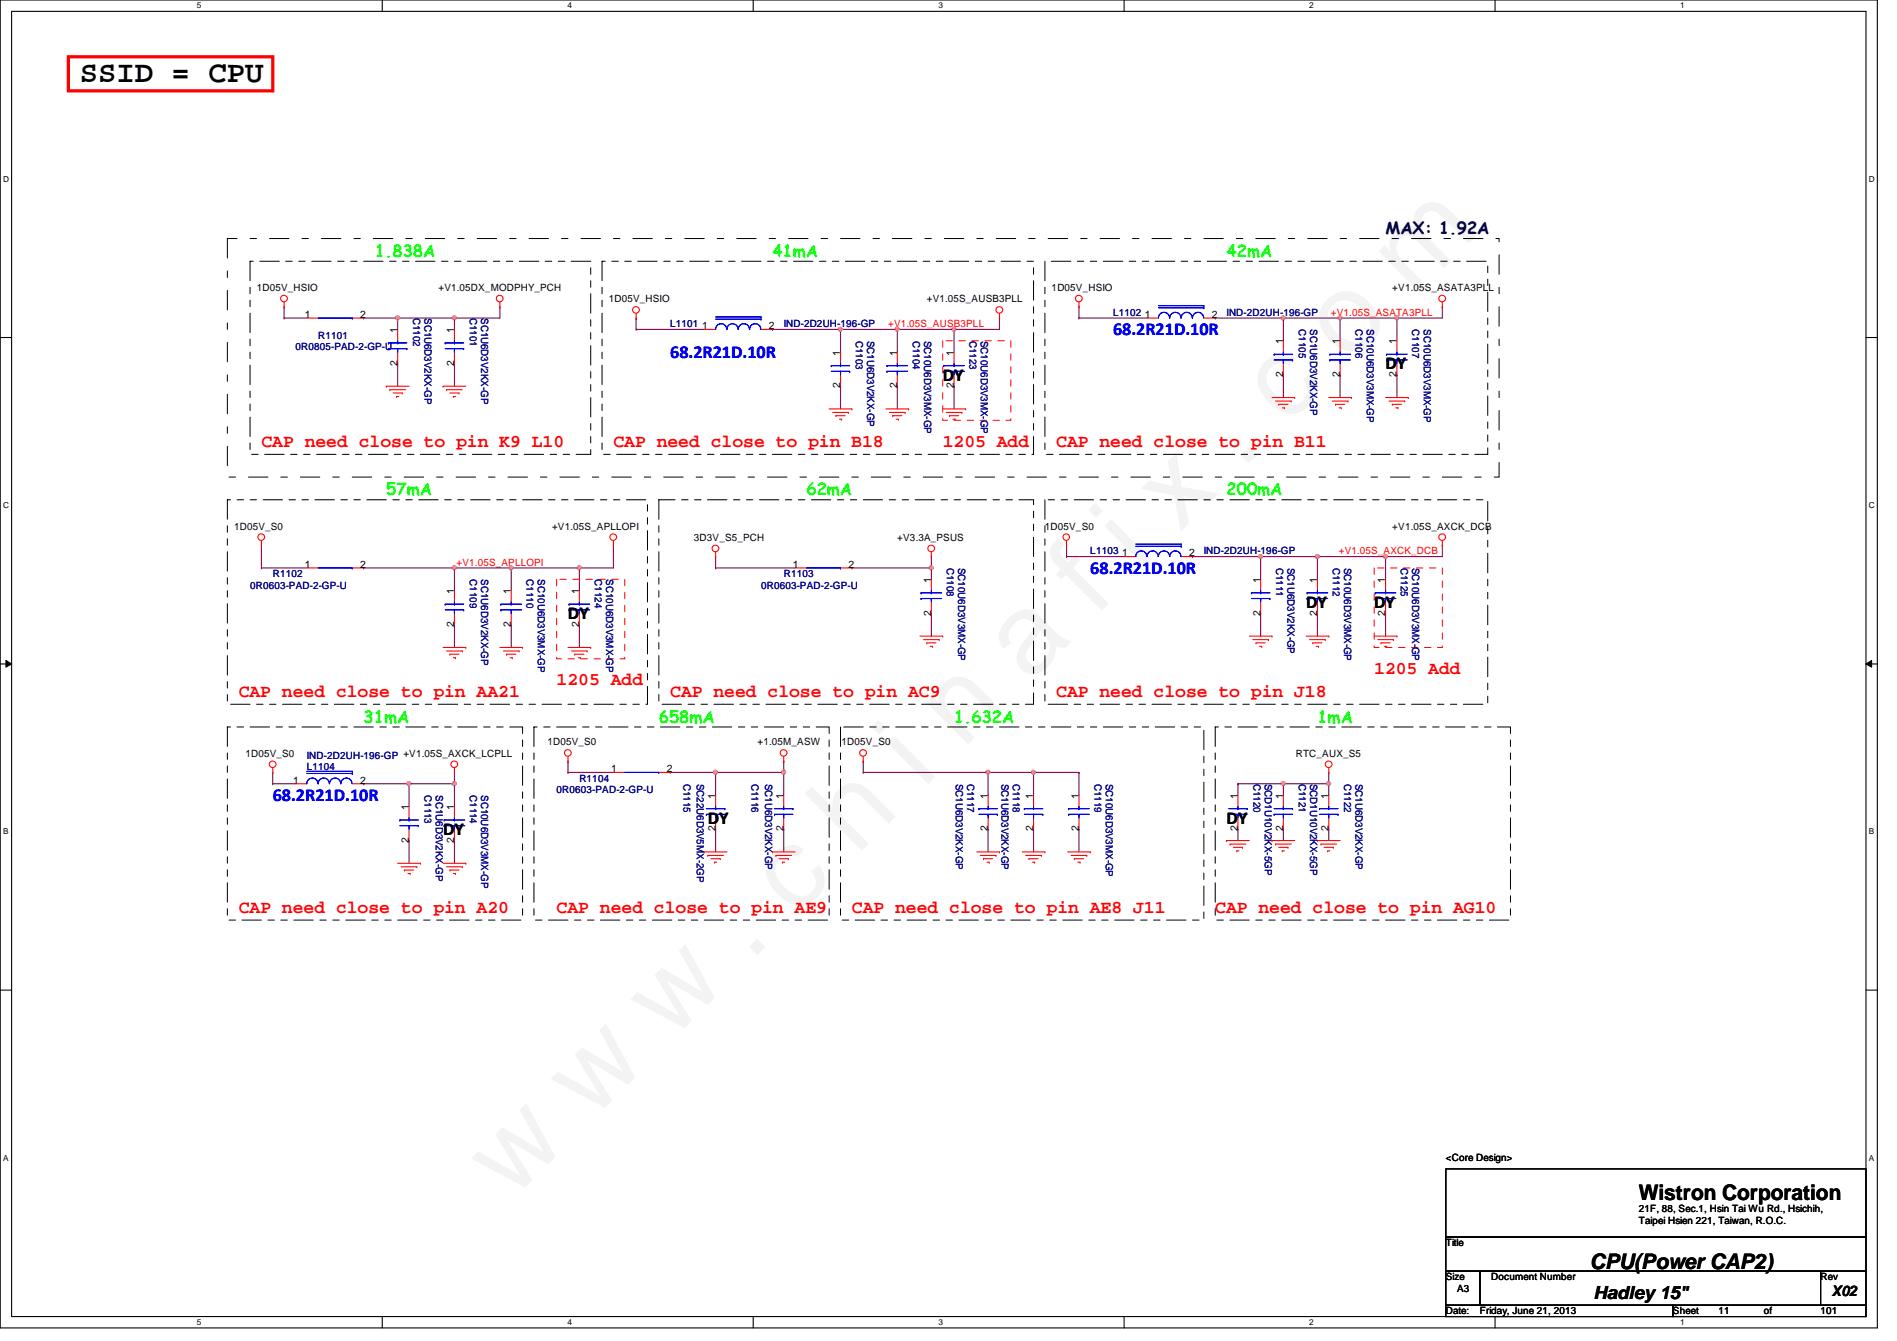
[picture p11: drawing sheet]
<svg xmlns="http://www.w3.org/2000/svg" width="297mm" height="210mm" viewBox="0 0 297 210" stroke-linecap="round" stroke-linejoin="round" font-family="sans-serif">
<defs><g id="words">
<text font-size="17.6" fill="#f0f" x="80.1" y="188" transform="rotate(-45 80.1 188)">w w w . c h i n a f i x . c o m</text>
<text font-size="4.8" x="12.5" y="12.9">SSID = CPU</text>
<g font-size="3.3">
<text x="256.6" y="187.9">Wistron Corporation</text>
<text x="249" y="198.6">CPU(Power CAP2)</text>
</g>
<g font-size="2.8" fill="#00f">
<text x="174.3" y="52.5">68.2R21D.10R</text>
<text x="104.9" y="56">68.2R21D.10R</text>
<text x="170.7" y="89.8">68.2R21D.10R</text>
<text x="42.7" y="125.4">68.2R21D.10R</text>
</g>
<g font-size="2.8">
<text x="147.6" y="59.6">DY</text>
<text x="217" y="57.8">DY</text>
<text x="204.5" y="95.2">DY</text>
<text x="215.2" y="95.2">DY</text>
<text x="88.9" y="96.9">DY</text>
<text x="69.4" y="130.7">DY</text>
<text x="110.8" y="128.9">DY</text>
<text x="192.1" y="128.9">DY</text>
<text x="249.5" y="203.3">Hadley 15&quot;</text>
</g>
<g font-size="2.8" fill="#f00">
<text x="40.9" y="69.9">CAP need close to pin K9 L10</text>
<text x="96.1" y="69.9">CAP need close to pin B18</text>
<text x="147.6" y="69.9">1205 Add</text>
<text x="165.4" y="69.9">CAP need close to pin B11</text>
<text x="87.2" y="107.3">1205 Add</text>
<text x="215.2" y="105.5">1205 Add</text>
<text x="37.4" y="109.1">CAP need close to pin AA21</text>
<text x="104.9" y="109.1">CAP need close to pin AC9</text>
<text x="165.4" y="109.1">CAP need close to pin J18</text>
<text x="37.4" y="142.8">CAP need close to pin A20</text>
<text x="87.2" y="142.8">CAP need close to pin AE9</text>
<text x="133.4" y="142.8">CAP need close to pin AE8 J11</text>
<text x="190.3" y="142.8">CAP need close to pin AG10</text>
</g>
<g font-size="2.6" fill="#0f0">
<text x="58.7" y="40.2">1.838A</text>
<text x="120.9" y="40.2">41mA</text>
<text x="192.1" y="40.2">42mA</text>
<text x="60.5" y="77.6">57mA</text>
<text x="126.3" y="77.6">62mA</text>
<text x="192.1" y="77.6">200mA</text>
<text x="56.9" y="113.1">31mA</text>
<text x="103.2" y="113.1">658mA</text>
<text x="149.4" y="113.1">1.632A</text>
<text x="206.3" y="113.1">1mA</text>
</g>
<text font-size="2.6" fill="#000040" x="217" y="36.7">MAX: 1.92A</text>
<text font-size="2.3" x="286.8" y="202.8">X02</text>
<g font-size="1.6">
<text x="40.2" y="45.6">1D05V_HSIO</text>
<text x="68.7" y="45.6">+V1.05DX_MODPHY_PCH</text>
<text x="95.3" y="47.3">1D05V_HSIO</text>
<text x="145.1" y="47.3">+V1.05S_AUSB3PLL</text>
<text x="164.7" y="45.6">1D05V_HSIO</text>
<text x="218" y="45.6">+V1.05S_ASATA3PLL</text>
<text x="47.7" y="49.7">1</text>
<text x="56.4" y="49.7">2</text>
<text x="62.2" y="52.1" transform="rotate(-90 62.2 52.1)">1</text>
<text x="71.1" y="52.1" transform="rotate(-90 71.1 52.1)">1</text>
<text x="109.9" y="51.5">1</text>
<text x="120.4" y="51.5">2</text>
<text x="179.3" y="49.7">1</text>
<text x="189.7" y="49.7">2</text>
<text x="200.9" y="53.9" transform="rotate(-90 200.9 53.9)">1</text>
<text x="209.8" y="53.9" transform="rotate(-90 209.8 53.9)">1</text>
<text x="218.7" y="53.9" transform="rotate(-90 218.7 53.9)">1</text>
<text x="62.2" y="57.2" transform="rotate(-90 62.2 57.2)">2</text>
<text x="71.1" y="57.2" transform="rotate(-90 71.1 57.2)">2</text>
<text x="131.6" y="55.7" transform="rotate(-90 131.6 55.7)">1</text>
<text x="140.5" y="55.7" transform="rotate(-90 140.5 55.7)">1</text>
<text x="149.3" y="55.7" transform="rotate(-90 149.3 55.7)">1</text>
<text x="200.9" y="59" transform="rotate(-90 200.9 59)">2</text>
<text x="209.8" y="59" transform="rotate(-90 209.8 59)">2</text>
<text x="218.7" y="59" transform="rotate(-90 218.7 59)">2</text>
<text x="131.6" y="60.8" transform="rotate(-90 131.6 60.8)">2</text>
<text x="140.5" y="60.8" transform="rotate(-90 140.5 60.8)">2</text>
<text x="149.3" y="60.8" transform="rotate(-90 149.3 60.8)">2</text>
<text x="36.7" y="82.9">1D05V_S0</text>
<text x="86.4" y="82.9">+V1.05S_APLLOPI</text>
<text x="163.6" y="82.9">1D05V_S0</text>
<text x="218" y="82.9">+V1.05S_AXCK_DCB</text>
<text x="47.7" y="88.9">1</text>
<text x="56.4" y="88.9">2</text>
<text x="108.7" y="84.7">3D3V_S5_PCH</text>
<text x="124.2" y="88.9">1</text>
<text x="132.8" y="88.9">2</text>
<text x="140.5" y="84.7">+V3.3A_PSUS</text>
<text x="175.7" y="87.1">1</text>
<text x="186.2" y="87.1">2</text>
<text x="71.1" y="93" transform="rotate(-90 71.1 93)">1</text>
<text x="80" y="93" transform="rotate(-90 80 93)">1</text>
<text x="90.7" y="93" transform="rotate(-90 90.7 93)">1</text>
<text x="145.8" y="91.2" transform="rotate(-90 145.8 91.2)">1</text>
<text x="197.4" y="91.2" transform="rotate(-90 197.4 91.2)">1</text>
<text x="206.2" y="91.2" transform="rotate(-90 206.2 91.2)">1</text>
<text x="216.9" y="91.2" transform="rotate(-90 216.9 91.2)">1</text>
<text x="71.1" y="98.1" transform="rotate(-90 71.1 98.1)">2</text>
<text x="80" y="98.1" transform="rotate(-90 80 98.1)">2</text>
<text x="90.7" y="98.1" transform="rotate(-90 90.7 98.1)">2</text>
<text x="145.8" y="96.4" transform="rotate(-90 145.8 96.4)">2</text>
<text x="197.4" y="96.4" transform="rotate(-90 197.4 96.4)">2</text>
<text x="206.2" y="96.4" transform="rotate(-90 206.2 96.4)">2</text>
<text x="216.9" y="96.4" transform="rotate(-90 216.9 96.4)">2</text>
<text x="38.4" y="118.4">1D05V_S0</text>
<text x="85.7" y="116.7">1D05V_S0</text>
<text x="118.6" y="116.7">+1.05M_ASW</text>
<text x="131.8" y="116.7">1D05V_S0</text>
<text x="202.9" y="118.4">RTC_AUX_S5</text>
<text x="45.9" y="122.6">1</text>
<text x="56.4" y="122.6">2</text>
<text x="95.7" y="120.9">1</text>
<text x="104.4" y="120.9">2</text>
<text x="112" y="125" transform="rotate(-90 112 125)">1</text>
<text x="122.7" y="125" transform="rotate(-90 122.7 125)">1</text>
<text x="154.7" y="125" transform="rotate(-90 154.7 125)">1</text>
<text x="161.8" y="125" transform="rotate(-90 161.8 125)">1</text>
<text x="168.9" y="125" transform="rotate(-90 168.9 125)">1</text>
<text x="193.8" y="125" transform="rotate(-90 193.8 125)">1</text>
<text x="200.9" y="125" transform="rotate(-90 200.9 125)">1</text>
<text x="208" y="125" transform="rotate(-90 208 125)">1</text>
<text x="64" y="131.9" transform="rotate(-90 64 131.9)">2</text>
<text x="64" y="126.8" transform="rotate(-90 64 126.8)">1</text>
<text x="71.1" y="131.9" transform="rotate(-90 71.1 131.9)">2</text>
<text x="71.1" y="126.8" transform="rotate(-90 71.1 126.8)">1</text>
<text x="112" y="130.1" transform="rotate(-90 112 130.1)">2</text>
<text x="122.7" y="130.1" transform="rotate(-90 122.7 130.1)">2</text>
<text x="154.7" y="130.1" transform="rotate(-90 154.7 130.1)">2</text>
<text x="161.8" y="130.1" transform="rotate(-90 161.8 130.1)">2</text>
<text x="168.9" y="130.1" transform="rotate(-90 168.9 130.1)">2</text>
<text x="193.8" y="130.1" transform="rotate(-90 193.8 130.1)">2</text>
<text x="200.9" y="130.1" transform="rotate(-90 200.9 130.1)">2</text>
<text x="208" y="130.1" transform="rotate(-90 208 130.1)">2</text>
<text x="226.4" y="181.7">&lt;Core Design&gt;</text>
<text x="256.6" y="189.7">21F, 88, Sec.1, Hsin Tai Wu Rd., Hsichih,</text>
<text x="256.6" y="191.6">Taipei Hsien 221, Taiwan, R.O.C.</text>
<text x="226.4" y="195.1">Title</text>
<text x="226.4" y="200.4">Size</text>
<text x="228.2" y="202.2">A3</text>
<text x="233.5" y="200.4">Document Number</text>
<text x="285.1" y="200.4">Rev</text>
<text x="226.4" y="205.7">Date:</text>
<text x="231.7" y="205.7">Friday, June 21, 2013</text>
<text x="262" y="205.7">Sheet</text>
<text x="269.1" y="205.7">11</text>
<text x="276.2" y="205.7">of</text>
<text x="285.1" y="205.7">101</text>
</g>
<g font-size="1.6" fill="#000080">
<text x="49.8" y="53">R1101</text>
<text x="64.7" y="49.8" transform="rotate(90 64.7 49.8)">C1102</text>
<text x="66.5" y="49.8" transform="rotate(90 66.5 49.8)">SC1U6D3V2KX-GP</text>
<text x="73.6" y="49.8" transform="rotate(90 73.6 49.8)">C1101</text>
<text x="75.4" y="49.8" transform="rotate(90 75.4 49.8)">SC1U6D3V2KX-GP</text>
<text x="104.9" y="51.2">L1101</text>
<text x="122.7" y="51.2">IND-2D2UH-196-GP</text>
<text x="134" y="53.3" transform="rotate(90 134 53.3)">C1103</text>
<text x="135.8" y="53.3" transform="rotate(90 135.8 53.3)">SC1U6D3V2KX-GP</text>
<text x="142.9" y="53.3" transform="rotate(90 142.9 53.3)">C1104</text>
<text x="144.7" y="53.3" transform="rotate(90 144.7 53.3)">SC10U6D3V3MX-GP</text>
<text x="151.8" y="53.3" transform="rotate(90 151.8 53.3)">C1123</text>
<text x="153.6" y="53.3" transform="rotate(90 153.6 53.3)">SC10U6D3V3MX-GP</text>
<text x="174.3" y="49.4">L1102</text>
<text x="192.1" y="49.4">IND-2D2UH-196-GP</text>
<text x="203.4" y="51.6" transform="rotate(90 203.4 51.6)">C1105</text>
<text x="205.1" y="51.6" transform="rotate(90 205.1 51.6)">SC1U6D3V2KX-GP</text>
<text x="212.3" y="51.6" transform="rotate(90 212.3 51.6)">C1106</text>
<text x="214" y="51.6" transform="rotate(90 214 51.6)">SC10U6D3V3MX-GP</text>
<text x="221.1" y="51.6" transform="rotate(90 221.1 51.6)">C1107</text>
<text x="222.9" y="51.6" transform="rotate(90 222.9 51.6)">SC10U6D3V3MX-GP</text>
<text x="46.3" y="54.8">0R0805-PAD-2-GP-U</text>
<text x="148.2" y="88.9" transform="rotate(90 148.2 88.9)">C1108</text>
<text x="150" y="88.9" transform="rotate(90 150 88.9)">SC10U6D3V3MX-GP</text>
<text x="170.7" y="86.8">L1103</text>
<text x="188.5" y="86.8">IND-2D2UH-196-GP</text>
<text x="199.8" y="88.9" transform="rotate(90 199.8 88.9)">C1111</text>
<text x="201.6" y="88.9" transform="rotate(90 201.6 88.9)">SC1U6D3V2KX-GP</text>
<text x="208.7" y="88.9" transform="rotate(90 208.7 88.9)">C1112</text>
<text x="210.5" y="88.9" transform="rotate(90 210.5 88.9)">SC10U6D3V3MX-GP</text>
<text x="219.4" y="88.9" transform="rotate(90 219.4 88.9)">C1125</text>
<text x="221.1" y="88.9" transform="rotate(90 221.1 88.9)">SC10U6D3V3MX-GP</text>
<text x="39.2" y="92.1">0R0603-PAD-2-GP-U</text>
<text x="42.7" y="90.3">R1102</text>
<text x="73.6" y="90.7" transform="rotate(90 73.6 90.7)">C1109</text>
<text x="75.4" y="90.7" transform="rotate(90 75.4 90.7)">SC1U6D3V2KX-GP</text>
<text x="82.5" y="90.7" transform="rotate(90 82.5 90.7)">C1110</text>
<text x="84.2" y="90.7" transform="rotate(90 84.2 90.7)">SC10U6D3V3MX-GP</text>
<text x="93.1" y="90.7" transform="rotate(90 93.1 90.7)">C1124</text>
<text x="94.9" y="90.7" transform="rotate(90 94.9 90.7)">SC10U6D3V3MX-GP</text>
<text x="119.2" y="92.1">0R0603-PAD-2-GP-U</text>
<text x="122.7" y="90.3">R1103</text>
<text x="48" y="118.8">IND-2D2UH-196-GP +V1.05S_AXCK_LCPLL</text>
<text x="48" y="120.6">L1104</text>
<text x="66.5" y="124.5" transform="rotate(90 66.5 124.5)">C1113</text>
<text x="68.2" y="124.5" transform="rotate(90 68.2 124.5)">SC1U6D3V2KX-GP</text>
<text x="73.6" y="124.5" transform="rotate(90 73.6 124.5)">C1114</text>
<text x="75.4" y="124.5" transform="rotate(90 75.4 124.5)">SC10U6D3V3MX-GP</text>
<text x="87.2" y="124.1">0R0603-PAD-2-GP-U</text>
<text x="90.7" y="122.3">R1104</text>
<text x="107" y="122.7" transform="rotate(90 107 122.7)">C1115</text>
<text x="109.1" y="122.7" transform="rotate(90 109.1 122.7)">SC22U6D3V5MX-2GP</text>
<text x="117.7" y="122.7" transform="rotate(90 117.7 122.7)">C1116</text>
<text x="119.8" y="122.7" transform="rotate(90 119.8 122.7)">SC1U6D3V2KX-GP</text>
<text x="149.7" y="122.7" transform="rotate(90 149.7 122.7)">SC1U6D3V2KX-GP</text>
<text x="151.5" y="122.7" transform="rotate(90 151.5 122.7)">C1117</text>
<text x="156.8" y="122.7" transform="rotate(90 156.8 122.7)">SC1U6D3V2KX-GP</text>
<text x="158.6" y="122.7" transform="rotate(90 158.6 122.7)">C1118</text>
<text x="171.4" y="122.7" transform="rotate(90 171.4 122.7)">C1119</text>
<text x="173.1" y="122.7" transform="rotate(90 173.1 122.7)">SC10U6D3V3MX-GP</text>
<text x="196.3" y="122.7" transform="rotate(90 196.3 122.7)">C1120</text>
<text x="198" y="122.7" transform="rotate(90 198 122.7)">SCD1U10V2KX-5GP</text>
<text x="203.4" y="122.7" transform="rotate(90 203.4 122.7)">C1121</text>
<text x="205.1" y="122.7" transform="rotate(90 205.1 122.7)">SCD1U10V2KX-5GP</text>
<text x="210.5" y="122.7" transform="rotate(90 210.5 122.7)">C1122</text>
<text x="212.3" y="122.7" transform="rotate(90 212.3 122.7)">SC1U6D3V2KX-GP</text>
</g>
<g font-size="1.6" fill="#f00">
<text x="139.1" y="51.2">+V1.05S_AUSB3PLL</text>
<text x="208.4" y="49.4">+V1.05S_ASATA3PLL</text>
<text x="71.5" y="88.6">+V1.05S_APLLOPI</text>
<text x="209.6" y="86.8">+V1.05S_AXCK_DCB</text>
</g>
<g font-size="1.3">
<text x="30.8" y="1.3">5</text>
<text x="88.9" y="1.3">4</text>
<text x="146.9" y="1.3">3</text>
<text x="205" y="1.3">2</text>
<text x="263.1" y="1.3">1</text>
<text x=".5" y="28.4">D</text>
<text x="292.6" y="28.4">D</text>
<text x=".5" y="79.5">C</text>
<text x="292.6" y="79.5">C</text>
<text x=".5" y="130.6">B</text>
<text x="292.6" y="130.6">B</text>
<text x=".5" y="181.7">A</text>
<text x="292.6" y="181.7">A</text>
<text x="30.8" y="207.4">5</text>
<text x="88.9" y="207.4">4</text>
<text x="146.9" y="207.4">3</text>
<text x="205" y="207.4">2</text>
<text x="263.1" y="207.4">1</text>
</g>
</g></defs>
<path d="M0 0h294v207.9h-294zM1.8 1.8h290.4v204.3h-290.4z" fill="none" stroke="#000" stroke-width=".17"/>
<g fill="#fff">
<path d="M30.8 .2h.7v1.4h-.7z"/>
<path d="M30.8 206.2h.7v1.4h-.7z"/>
</g>
<path d="M59.9 0v1.8M59.9 206.1v1.8" fill="none" stroke="#000" stroke-width=".17"/>
<g fill="#fff">
<path d="M88.9 .2h.6v1.4h-.6z"/>
<path d="M88.9 206.2h.6v1.4h-.6z"/>
</g>
<path d="M117.9 0v1.8M117.9 206.1v1.8" fill="none" stroke="#000" stroke-width=".17"/>
<g fill="#fff">
<path d="M146.9 .2h.7v1.4h-.7z"/>
<path d="M146.9 206.2h.7v1.4h-.7z"/>
</g>
<path d="M176 0v1.8M176 206.1v1.8" fill="none" stroke="#000" stroke-width=".17"/>
<g fill="#fff">
<path d="M205 .2h.7v1.4h-.7z"/>
<path d="M205 206.2h.7v1.4h-.7z"/>
</g>
<path d="M234.1 0v1.8M234.1 206.1v1.8" fill="none" stroke="#000" stroke-width=".17"/>
<g fill="#fff">
<path d="M263.1 .2h.7v1.4h-.7z"/>
<path d="M263.1 206.2h.7v1.4h-.7z"/>
<path d="M.5 27.3h.9v1.4h-.9z"/>
<path d="M292.6 27.3h.9v1.4h-.9z"/>
<path d="M.5 78.4h.9v1.4h-.9z"/>
<path d="M292.6 78.4h.9v1.4h-.9z"/>
</g>
<path d="M0 52.8h1.8M292.2 52.8h1.8" fill="none" stroke="#000" stroke-width=".17"/>
<g fill="#fff">
<path d="M.5 129.5h.8v1.4h-.8z"/>
<path d="M292.6 129.5h.9v1.4h-.9z"/>
</g>
<path d="M0 103.9h1.8M292.2 103.9h1.8" fill="none" stroke="#000" stroke-width=".17"/>
<path d="M.9 103.4l.9 .5-.9 .5zM292.2 103.9l.9-.5v1z" fill="#000"/>
<path d="M.9 103.4l.9 .5-.9 .5zM292.2 103.9l.9-.5v1z" fill="none" stroke="#000" stroke-width=".16"/>
<g fill="#fff">
<path d="M.5 180.5h.8v1.4h-.8z"/>
<path d="M292.6 180.5h.9v1.4h-.9z"/>
</g>
<path d="M0 155h1.8M292.2 155h1.8" fill="none" stroke="#000" stroke-width=".17"/>
<path d="M62.3 49.8h.1M62.3 49.8v1.8" fill="none" stroke="#800040" stroke-width=".17"/>
<circle cx="62.2" cy="49.8" r=".32" fill="#f0f"/>
<circle cx="62.2" cy="49.8" r=".32" fill="none" stroke="#f0f" stroke-width=".17"/>
<g fill="none" stroke="#800040" stroke-width=".17">
<path d="M44.5 49.8h.1M44.5 48h.1M44.5 49.8h3.5M44.5 48v1.8M56.9 49.8h.1M56.9 49.8h14.3M62.3 56.9h.1M62.3 49.8h.1M62.3 56.9v3.6M40.9 88.9h.1M40.9 85.3h.1M40.9 88.9h7.1"/>
<path d="M40.9 85.3v3.6M56.9 88.9h.1M56.9 88.9h14.3M56.9 122.7h.1M56.9 122.7h7.1"/>
</g>
<circle cx="64" cy="122.7" r=".32" fill="#f0f"/>
<circle cx="64" cy="122.7" r=".32" fill="none" stroke="#f0f" stroke-width=".17"/>
<path d="M42.7 122.7h.1M42.7 120.9h.1M42.7 122.7h3.6M42.7 120.9v1.8M64 122.7h.1M64 131.6h.1M64 122.7h7.2M64 122.7v3.5M64 131.6v3.5" fill="none" stroke="#800040" stroke-width=".17"/>
<g fill="none" stroke="#f00" stroke-width=".17">
<path d="M44.5 48h.1M44.5 47.3v.7M48 49.8h1.8M55.2 49.8h1.7M62.3 51.6v1.7M62.3 55.1v1.8M60.5 60.5h.1M60.5 60.5h3.5M61 61h.1M61 61h2.5M61.5 61.5h1.5M62.1 62.1h.1"/>
<path d="M62.1 62.1h.3M63 61.5h.1M40.9 85.3h.1M40.9 84.6v.7M48 88.9h1.8M55.2 88.9h1.7M42.7 120.9h.1M42.7 120.2v.7M46.3 122.7h1.7M55.2 122.7h1.7M62.3 135.1h3.5M62.8 135.7h2.5"/>
<path d="M63.3 136.2h.1M63.3 136.2h1.5M63.9 136.7h.3M64 126.2v1.8M64 129.8v1.8M64.2 136.7h.1M65.3 135.7h.1M65.8 135.1h.1"/>
<circle cx="44.5" cy="46.7" r=".52"/>
<circle cx="40.9" cy="84.1" r=".52"/>
<circle cx="42.7" cy="119.6" r=".52"/>
</g>
<path d="M226.4 183h65.8v10.6h-65.8zM226.4 193.6h65.8v5.4h-65.8zM226.4 199h5.3v5.3h-5.3zM231.7 199h53.4v5.3h-53.4zM285.1 199h7.1v5.3h-7.1zM226.4 204.3h35.6v1.8h-35.6zM262 204.3h30.2v1.8h-30.2z" fill="none" stroke="#000" stroke-width=".17"/>
<path d="M39.2 40.9h53.3v30.2h-53.3zM94.3 40.9h67.5v30.2h-67.5zM163.6 40.9h69.4v30.2h-69.4zM35.6 78.2h65.8v32h-65.8zM103.2 78.2h58.6v32h-58.6zM163.6 78.2h69.4v32h-69.4zM35.6 113.8h46.2v30.2h-46.2zM83.6 113.8h46.2v30.2h-46.2zM131.6 113.8h56.9v30.2h-56.9zM190.3 113.8h46.2v30.2h-46.2z" fill="none" stroke="#000" stroke-width=".16" stroke-dasharray="3 1 1 1 1 1"/>
<path d="M35.6 37.3h199.1v37.4h-199.1z" fill="none" stroke="#000" stroke-width=".16" stroke-dasharray="3 2 1 2"/>
<path d="M10.7 8.9h32v5.3h-32z" fill="none" stroke="#f00" stroke-width=".51"/>
<g fill="none" stroke="#00f" stroke-width=".17">
<path d="M49.8 49.8h5.4M55.2 49.8h.1M60.8 53.7h.1M60.8 53.7h2.9M60.8 54.6h2.9M62.3 53.7h.1M62.3 54.6h.1M62.3 53.3v.4M62.3 54.6v.5M63.7 54.6h.1M49.8 88.9h5.4M55.2 88.9h.1"/>
<path d="M48 122.7a.87 .87 0 0 1 .9-.9 .87 .87 0 0 1 .9 .9M48 121.1h7.2M48 120.7h7.2M49.8 122.7a.87 .87 0 0 1 .9-.9 .87 .87 0 0 1 .9 .9M51.6 122.7a.87 .87 0 0 1 .9-.9 .87 .87 0 0 1 .8 .9M53.4 122.7a.87 .87 0 0 1 .8-.9 .87 .87 0 0 1 .9 .9M55.2 121.1h.1M55.2 120.7h.1M62.6 128.4h.1M62.6 128.4h2.9M62.6 129.2h2.9M64 128.4h.1"/>
<path d="M64 129.2h.1M64 128v.4M64 129.2v.6M65.5 129.2h.1"/>
</g>
<circle cx="62.2" cy="49.8" r=".32" fill="#f0f"/>
<circle cx="62.2" cy="49.8" r=".32" fill="none" stroke="#f0f" stroke-width=".17"/>
<circle cx="64" cy="122.7" r=".32" fill="#f0f"/>
<circle cx="64" cy="122.7" r=".32" fill="none" stroke="#f0f" stroke-width=".17"/>
<use href="#words"/>
</svg>
